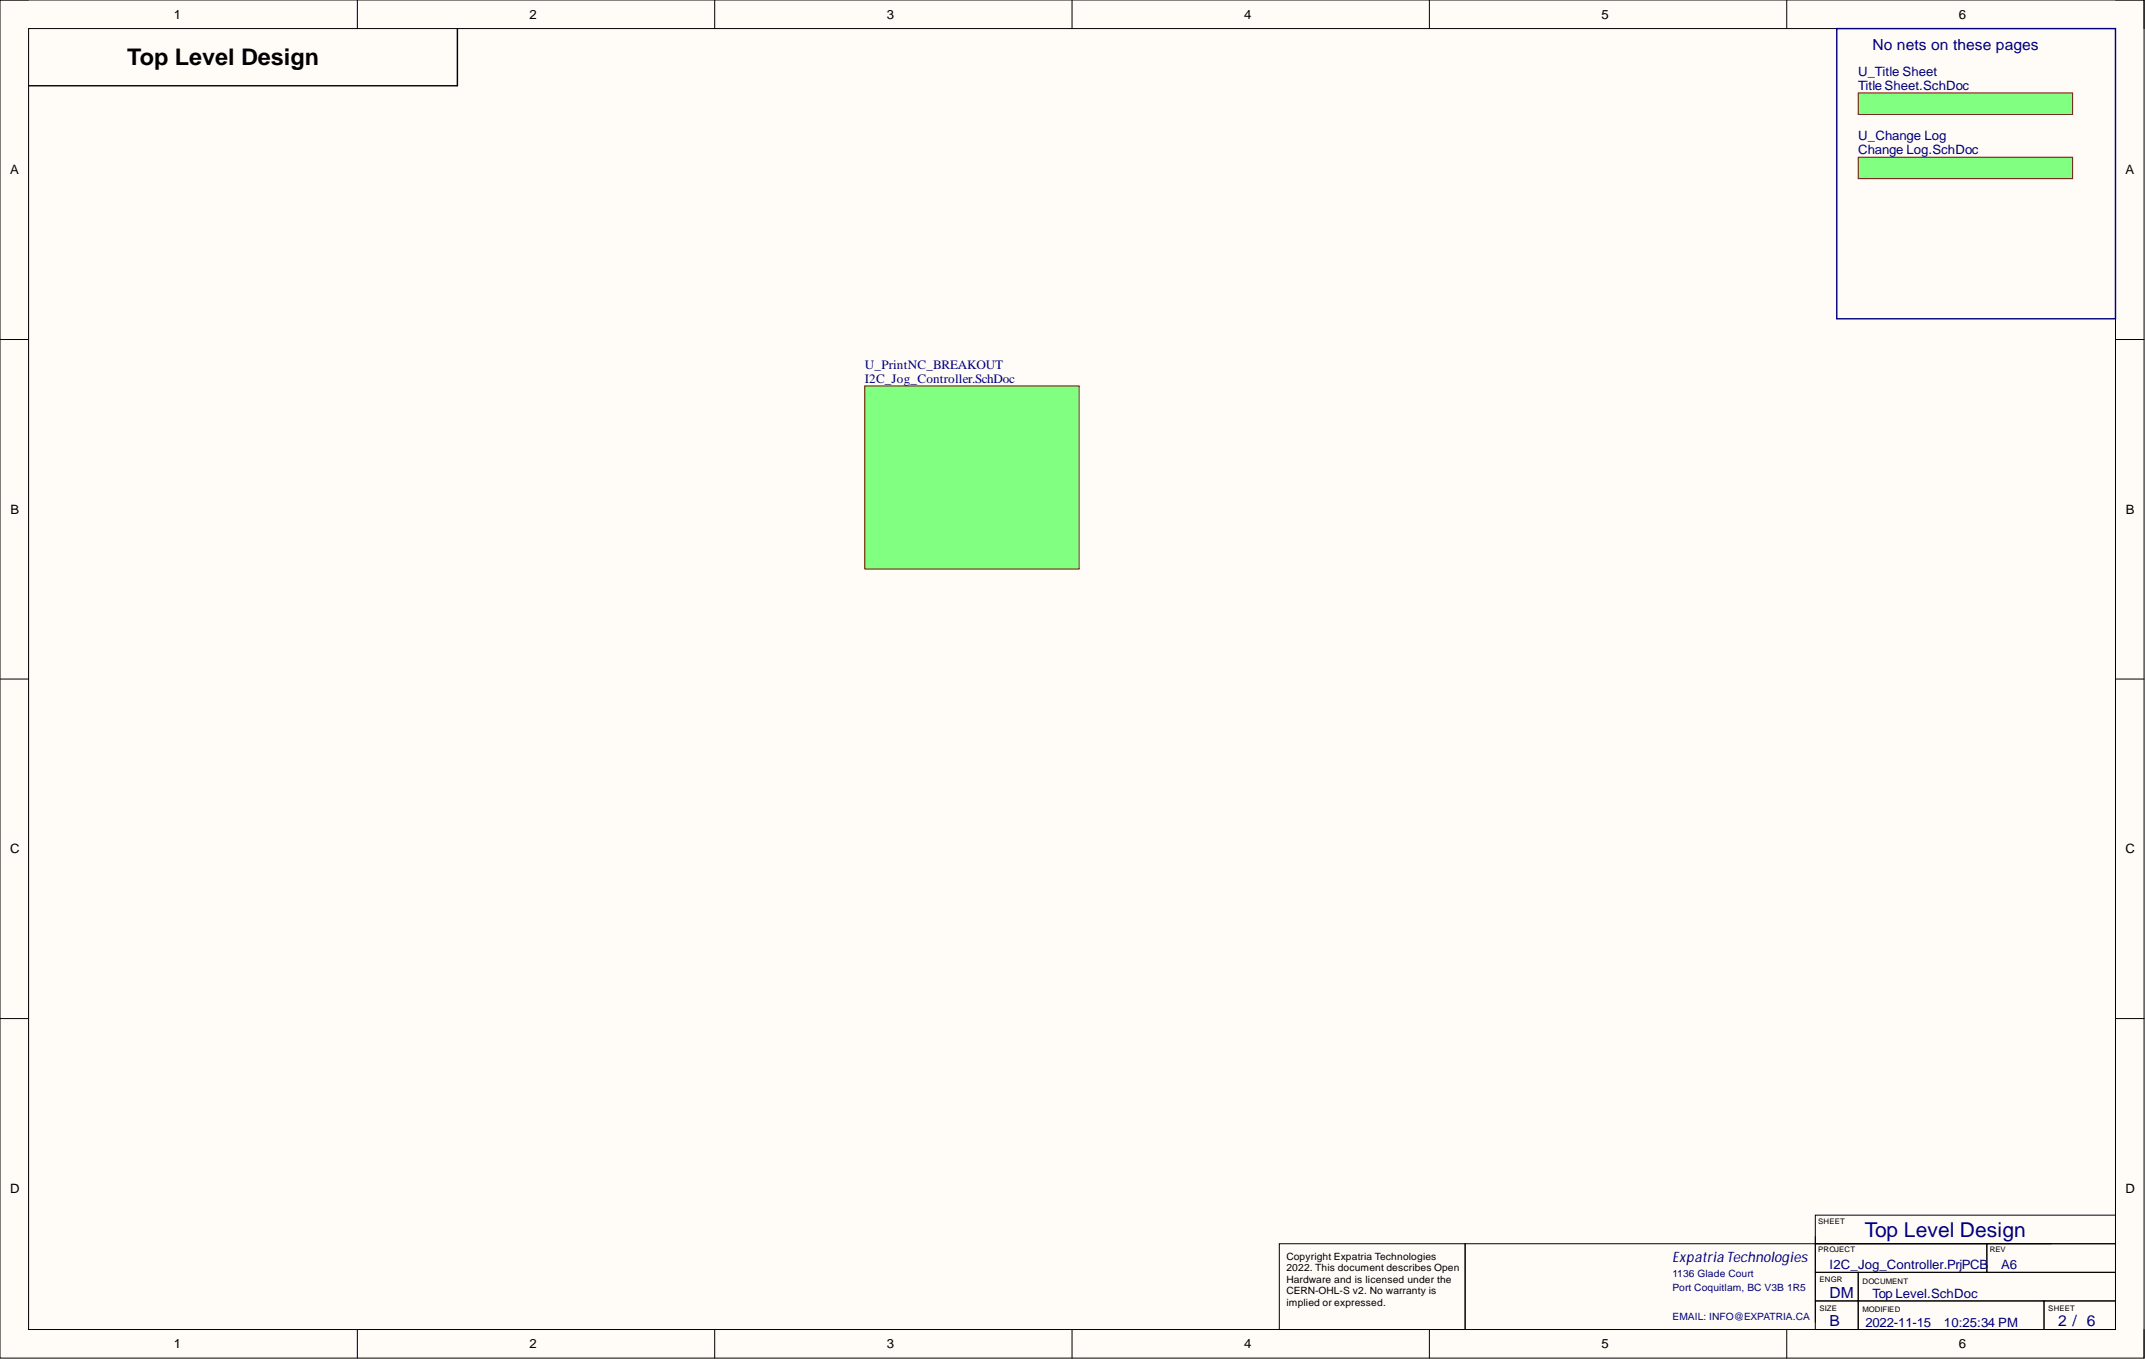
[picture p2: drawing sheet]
<svg xmlns="http://www.w3.org/2000/svg" width="381mm" height="241mm" viewBox="0 0 381 241" stroke-linecap="round" stroke-linejoin="round" font-family="sans-serif">
<defs><g id="words">
<text font-size="4.1" x="22.6" y="11.6">Top Level Design</text>
<text font-size="3.6" fill="#000080" x="331.2" y="219.6">Top Level Design</text>
<g font-size="2.7" fill="#000080">
<text x="332.6" y="8.8">No nets on these pages</text>
<text x="325" y="230.4">DM</text>
<text x="325" y="235.5">B</text>
<text x="365.6" y="235.5">2 / 6</text>
</g>
<text font-size="2.6" fill="#000080" x="297.1" y="224.1">ExpatriaTechnologies</text>
<g font-size="2.3">
<text x="30.9" y="3.3">1</text>
<text x="94" y="3.3">2</text>
<text x="157.5" y="3.3">3</text>
<text x="221" y="3.3">4</text>
<text x="284.4" y="3.3">5</text>
<text x="347.9" y="3.3">6</text>
<text x="1.8" y="31">A</text>
<text x="377.5" y="31">A</text>
<text x="1.9" y="91.2">B</text>
<text x="377.6" y="91.2">B</text>
<text x="1.8" y="151.5">C</text>
<text x="377.5" y="151.5">C</text>
<text x="1.8" y="211.8">D</text>
<text x="377.5" y="211.8">D</text>
<text x="30.9" y="239.4">1</text>
<text x="94" y="239.4">2</text>
<text x="157.5" y="239.4">3</text>
<text x="221" y="239.4">4</text>
<text x="284.4" y="239.4">5</text>
<text x="347.9" y="239.4">6</text>
</g>
<g font-size="2.3" fill="#000080">
<text x="330.1" y="13.5">U_Title Sheet</text>
<text x="330.1" y="16">Title Sheet.SchDoc</text>
<text x="330.1" y="24.9">U_Change Log</text>
<text x="330.1" y="27.4">Change Log.SchDoc</text>
<text x="153.6" y="65.5">U_PrintNC_BREAKOUT</text>
<text x="153.6" y="68">I2C_Jog_Controller.SchDoc</text>
<text x="325" y="225.4">I2C_Jog_Controller.PrjPCB</text>
<text x="355.4" y="225.4">A6</text>
<text x="332.6" y="230.5">Top Level.SchDoc</text>
<text x="331.3" y="235.6">2022-11-15</text>
<text x="345.3" y="235.6">10:25:34 PM</text>
</g>
<g font-size="1.8">
<text x="228.5" y="223.7">Copyright Expatria Technologies</text>
<text x="228.5" y="225.7">2022. This document describes Open</text>
<text x="228.5" y="227.8">Hardware and is licensed under the</text>
<text x="228.5" y="229.8">CERN-OHL-S v2. No warranty is</text>
<text x="228.5" y="231.8">implied or expressed.</text>
</g>
<g font-size="1.8" fill="#000080">
<text x="297.1" y="226.8">1136 Glade Court</text>
<text x="297.1" y="229.3">Port Coquitlam, BC V3B 1R5</text>
<text x="297.1" y="234.4">EMAIL: INFO@EXPATRIA.CA</text>
</g>
<g font-size="1.4">
<text x="322.9" y="217.3">SHEET</text>
<text x="322.9" y="222.4">PROJECT</text>
<text x="323.2" y="227.7">ENGR</text>
<text x="330.8" y="227.9">DOCUMENT</text>
<text x="353.4" y="222.4">REV</text>
<text x="323.2" y="232.8">SIZE</text>
<text x="330.8" y="233">MODIFIED</text>
<text x="363.8" y="232.8">SHEET</text>
</g>
</g></defs>
<path d="M0 0h380.8v241.1h-380.8z" fill-rule="evenodd" fill="#fffcf8"/>
<path d="M0 0h380.8v241.1h-380.8z" fill="none" stroke="#000" stroke-width=".18"/>
<path d="M5.1 5.1h370.7v231h-370.7z" fill-rule="evenodd" fill="#fffcf8"/>
<g fill="none" stroke="#000" stroke-width=".18">
<path d="M0 0h5.1M63.5 0v5.1M126.9 0v5.1M190.4 0v5.1M253.9 0v5.1M317.4 0v5.1M375.8 0h5v5.1M5.1 5.1h370.7v231h-370.7zM0 60.3h5.1M375.8 60.3h5M0 120.6h5.1M375.8 120.6h5"/>
<path d="M0 180.9h5.1M375.8 180.9h5M322.4 215.8h53.4v5h-53.4zM322.4 219.6v15.2M63.5 236.1v5M126.9 236.1v5M190.4 236.1v5M227.2 220.8h33v15.3h-33zM253.9 236.1v5M317.4 236.1v5M322.4 231h7.7v5.1h-7.7zM322.4 225.9h7.7v5.1h-7.7z"/>
<path d="M322.4 220.8h30.5v5.1h-30.5zM330.1 231h33v5.1h-33zM330.1 225.9h45.7v5.1h-45.7zM352.9 220.8h22.9v5.1h-22.9zM363.1 231h12.7v5.1h-12.7zM364.3 220.8h-104.1v15.3M380.8 236.1v5"/>
</g>
<path d="M330.1 16.5h38v3.8h-38z" fill-rule="evenodd" fill="#80ff80"/>
<path d="M330.1 16.5h38v3.8h-38z" fill="none" stroke="#800000" stroke-width=".18"/>
<path d="M330.1 27.9h38v3.8h-38z" fill-rule="evenodd" fill="#80ff80"/>
<path d="M330.1 27.9h38v3.8h-38z" fill="none" stroke="#800000" stroke-width=".18"/>
<path d="M326.3 5.1h49.5v51.5h-49.5z" fill="none" stroke="#000080" stroke-width=".25"/>
<path d="M81.2 5.1v10.1h-76.1" fill="none" stroke="#000" stroke-width=".25"/>
<path d="M153.6 68.5h38.1v32.5h-38.1z" fill-rule="evenodd" fill="#80ff80"/>
<path d="M153.6 68.5h38.1v32.5h-38.1z" fill="none" stroke="#800000" stroke-width=".18"/>
<use href="#words"/>
</svg>
